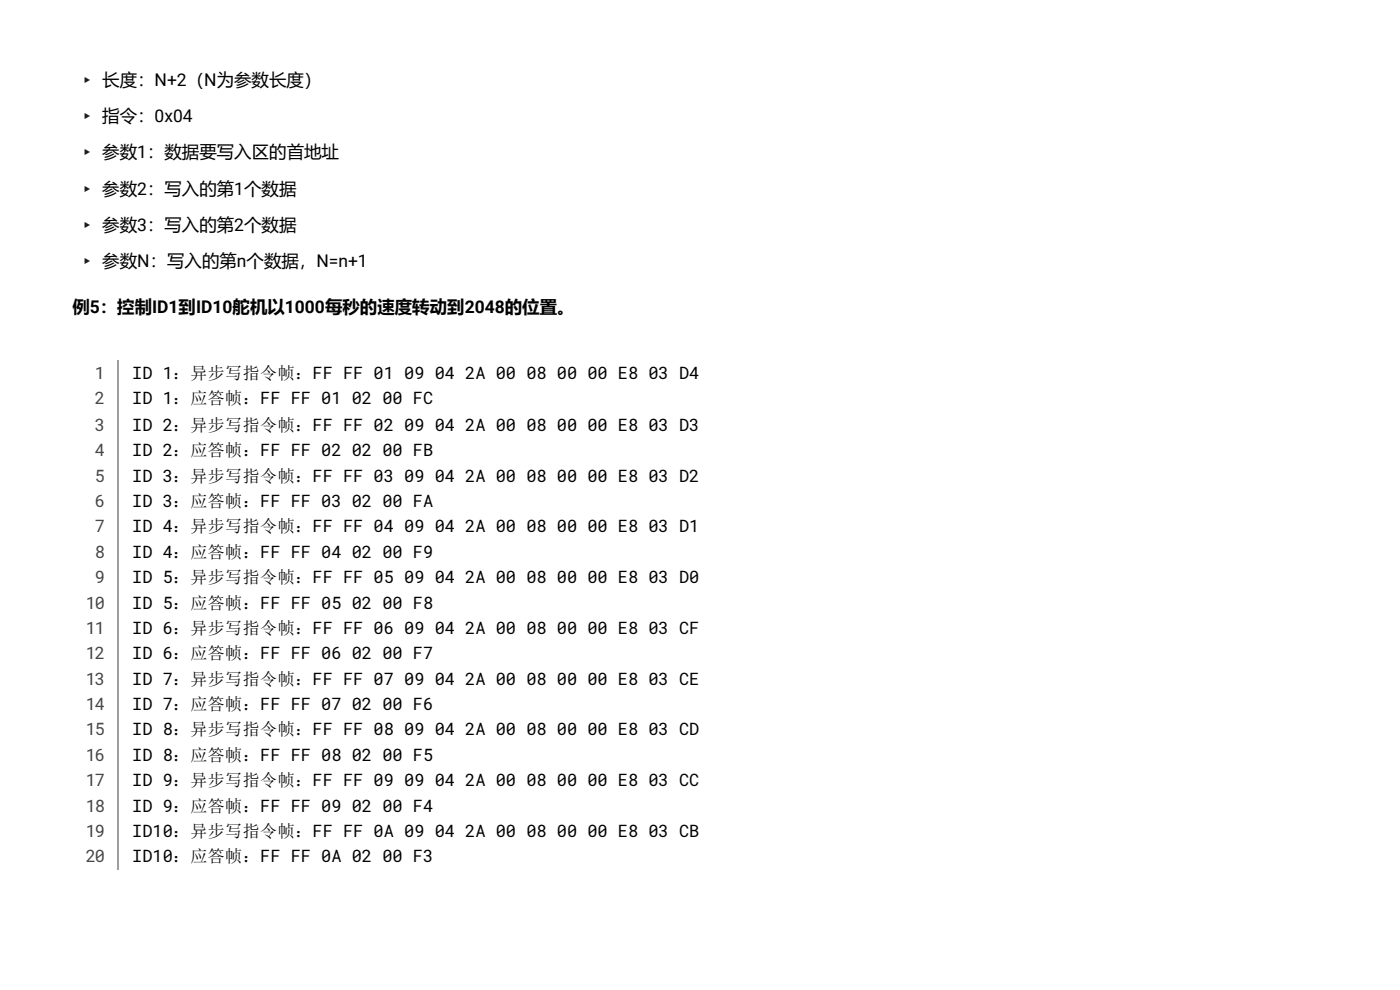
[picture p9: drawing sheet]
<svg xmlns="http://www.w3.org/2000/svg" width="297mm" height="210mm" viewBox="0 0 297 210" stroke-linecap="round" stroke-linejoin="round" font-family="sans-serif">
<defs><g id="words">
<g font-size="3.7" fill="#202020">
<text x="17" y="18.3">▸ 长度：N+2（N为参数长度）</text>
<text x="17" y="25.9">▸ 指令：0x04</text>
<text x="17" y="33.6">▸ 参数1：数据要写入区的首地址</text>
<text x="17" y="41.3">▸ 参数2：写入的第1个数据</text>
<text x="17" y="48.9">▸ 参数3：写入的第2个数据</text>
<text x="17" y="56.6">▸ 参数N：写入的第n个数据，N=n+1</text>
</g>
<text font-size="3.7" x="15.3" y="66.4">例5：控制ID1到ID10舵机以1000每秒的速度转动到2048的位置。</text>
<g font-size="3.6" fill="#454545">
<text x="20.1" y="80.4">1</text>
<text x="20.1" y="85.7">2</text>
<text x="20.1" y="91.3">3</text>
<text x="20.1" y="96.6">4</text>
<text x="20.1" y="102.1">5</text>
<text x="20.1" y="107.4">6</text>
<text x="20.1" y="112.7">7</text>
<text x="20.1" y="118.3">8</text>
<text x="20.1" y="123.6">9</text>
<text x="18.2" y="129.1">10</text>
<text x="18.2" y="134.4">11</text>
<text x="18.2" y="139.7">12</text>
<text x="18.2" y="145.3">13</text>
<text x="18.2" y="150.5">14</text>
<text x="18.2" y="155.8">15</text>
<text x="18.2" y="161.4">16</text>
<text x="18.2" y="166.7">17</text>
<text x="18.2" y="172.2">18</text>
<text x="18.2" y="177.5">19</text>
<text x="18.2" y="182.8">20</text>
</g>
<g font-size="3.6">
<text x="28" y="80.4">ID 1：异步写指令帧：FF FF 01</text>
<text x="85.8" y="80.4">09</text>
<text x="92.2" y="80.4">04</text>
<text x="98.7" y="80.4">2A 00</text>
<text x="111.7" y="80.4">08</text>
<text x="118.1" y="80.4">00</text>
<text x="124.6" y="80.4">00 E8</text>
<text x="137.6" y="80.4">03 D4</text>
<text x="28" y="85.7">ID 1：应答帧：FF FF 01</text>
<text x="74.6" y="85.7">02</text>
<text x="81.1" y="85.7">00 FC</text>
<text x="28" y="91.3">ID 2：异步写指令帧：FF FF 02</text>
<text x="85.8" y="91.3">09</text>
<text x="92.2" y="91.3">04</text>
<text x="98.7" y="91.3">2A 00</text>
<text x="111.7" y="91.3">08</text>
<text x="118.1" y="91.3">00</text>
<text x="124.6" y="91.3">00 E8</text>
<text x="137.6" y="91.3">03 D3</text>
<text x="28" y="96.6">ID 2：应答帧：FF FF 02</text>
<text x="74.6" y="96.6">02</text>
<text x="81.1" y="96.6">00 FB</text>
<text x="28" y="102.1">ID 3：异步写指令帧：FF FF 03</text>
<text x="28" y="107.4">ID 3：应答帧：FF FF 03</text>
<text x="74.6" y="107.4">02</text>
<text x="81.1" y="107.4">00 FA</text>
<text x="85.8" y="102.1">09</text>
<text x="92.2" y="102.1">04</text>
<text x="98.7" y="102.1">2A 00</text>
<text x="111.7" y="102.1">08</text>
<text x="118.1" y="102.1">00</text>
<text x="124.6" y="102.1">00 E8</text>
<text x="137.6" y="102.1">03 D2</text>
<text x="28" y="112.7">ID 4：异步写指令帧：FF FF 04</text>
<text x="85.8" y="112.7">09</text>
<text x="92.2" y="112.7">04</text>
<text x="98.7" y="112.7">2A 00</text>
<text x="111.7" y="112.7">08</text>
<text x="118.1" y="112.7">00</text>
<text x="124.6" y="112.7">00 E8</text>
<text x="137.6" y="112.7">03 D1</text>
<text x="28" y="118.3">ID 4：应答帧：FF FF 04</text>
<text x="74.6" y="118.3">02</text>
<text x="81.1" y="118.3">00 F9</text>
<text x="28" y="123.6">ID 5：异步写指令帧：FF FF 05</text>
<text x="85.8" y="123.6">09</text>
<text x="92.2" y="123.6">04</text>
<text x="98.7" y="123.6">2A 00</text>
<text x="111.7" y="123.6">08</text>
<text x="118.1" y="123.6">00</text>
<text x="124.6" y="123.6">00 E8</text>
<text x="137.6" y="123.6">03 D0</text>
<text x="28" y="129.1">ID 5：应答帧：FF FF 05</text>
<text x="74.6" y="129.1">02</text>
<text x="81.1" y="129.1">00 F8</text>
<text x="28" y="134.4">ID 6：异步写指令帧：FF FF 06</text>
<text x="85.8" y="134.4">09</text>
<text x="92.2" y="134.4">04</text>
<text x="98.7" y="134.4">2A 00</text>
<text x="111.7" y="134.4">08</text>
<text x="118.1" y="134.4">00</text>
<text x="124.6" y="134.4">00 E8</text>
<text x="137.6" y="134.4">03 CF</text>
<text x="28" y="139.7">ID 6：应答帧：FF FF 06</text>
<text x="74.6" y="139.7">02</text>
<text x="81.1" y="139.7">00 F7</text>
<text x="28" y="145.3">ID 7：异步写指令帧：FF FF 07</text>
<text x="85.8" y="145.3">09</text>
<text x="92.2" y="145.3">04</text>
<text x="98.7" y="145.3">2A 00</text>
<text x="111.7" y="145.3">08</text>
<text x="118.1" y="145.3">00</text>
<text x="124.6" y="145.3">00 E8</text>
<text x="137.6" y="145.3">03 CE</text>
<text x="28" y="150.5">ID 7：应答帧：FF FF 07</text>
<text x="28" y="155.8">ID 8：异步写指令帧：FF FF 08</text>
<text x="74.6" y="150.5">02</text>
<text x="81.1" y="150.5">00 F6</text>
<text x="85.8" y="155.8">09</text>
<text x="92.2" y="155.8">04</text>
<text x="98.7" y="155.8">2A 00</text>
<text x="111.7" y="155.8">08</text>
<text x="118.1" y="155.8">00</text>
<text x="124.6" y="155.8">00 E8</text>
<text x="137.6" y="155.8">03 CD</text>
<text x="28" y="161.4">ID 8：应答帧：FF FF 08</text>
<text x="74.6" y="161.4">02</text>
<text x="81.1" y="161.4">00 F5</text>
<text x="28" y="166.7">ID 9：异步写指令帧：FF FF 09</text>
<text x="85.8" y="166.7">09</text>
<text x="92.2" y="166.7">04</text>
<text x="98.7" y="166.7">2A 00</text>
<text x="111.7" y="166.7">08</text>
<text x="118.1" y="166.7">00</text>
<text x="124.6" y="166.7">00 E8</text>
<text x="137.6" y="166.7">03 CC</text>
<text x="28" y="172.2">ID 9：应答帧：FF FF 09</text>
<text x="74.6" y="172.2">02</text>
<text x="81.1" y="172.2">00 F4</text>
<text x="28" y="177.5">ID10：异步写指令帧：FF FF 0A 09</text>
<text x="92.2" y="177.5">04</text>
<text x="98.7" y="177.5">2A 00</text>
<text x="111.7" y="177.5">08</text>
<text x="118.1" y="177.5">00</text>
<text x="124.6" y="177.5">00 E8</text>
<text x="137.6" y="177.5">03 CB</text>
<text x="28" y="182.8">ID10：应答帧：FF FF 0A 02</text>
<text x="81.1" y="182.8">00 F3</text>
</g>
</g></defs>
<path d="M25 76.5v107.9" fill="none" stroke="#999" stroke-width=".26"/>
<use href="#words"/>
</svg>
